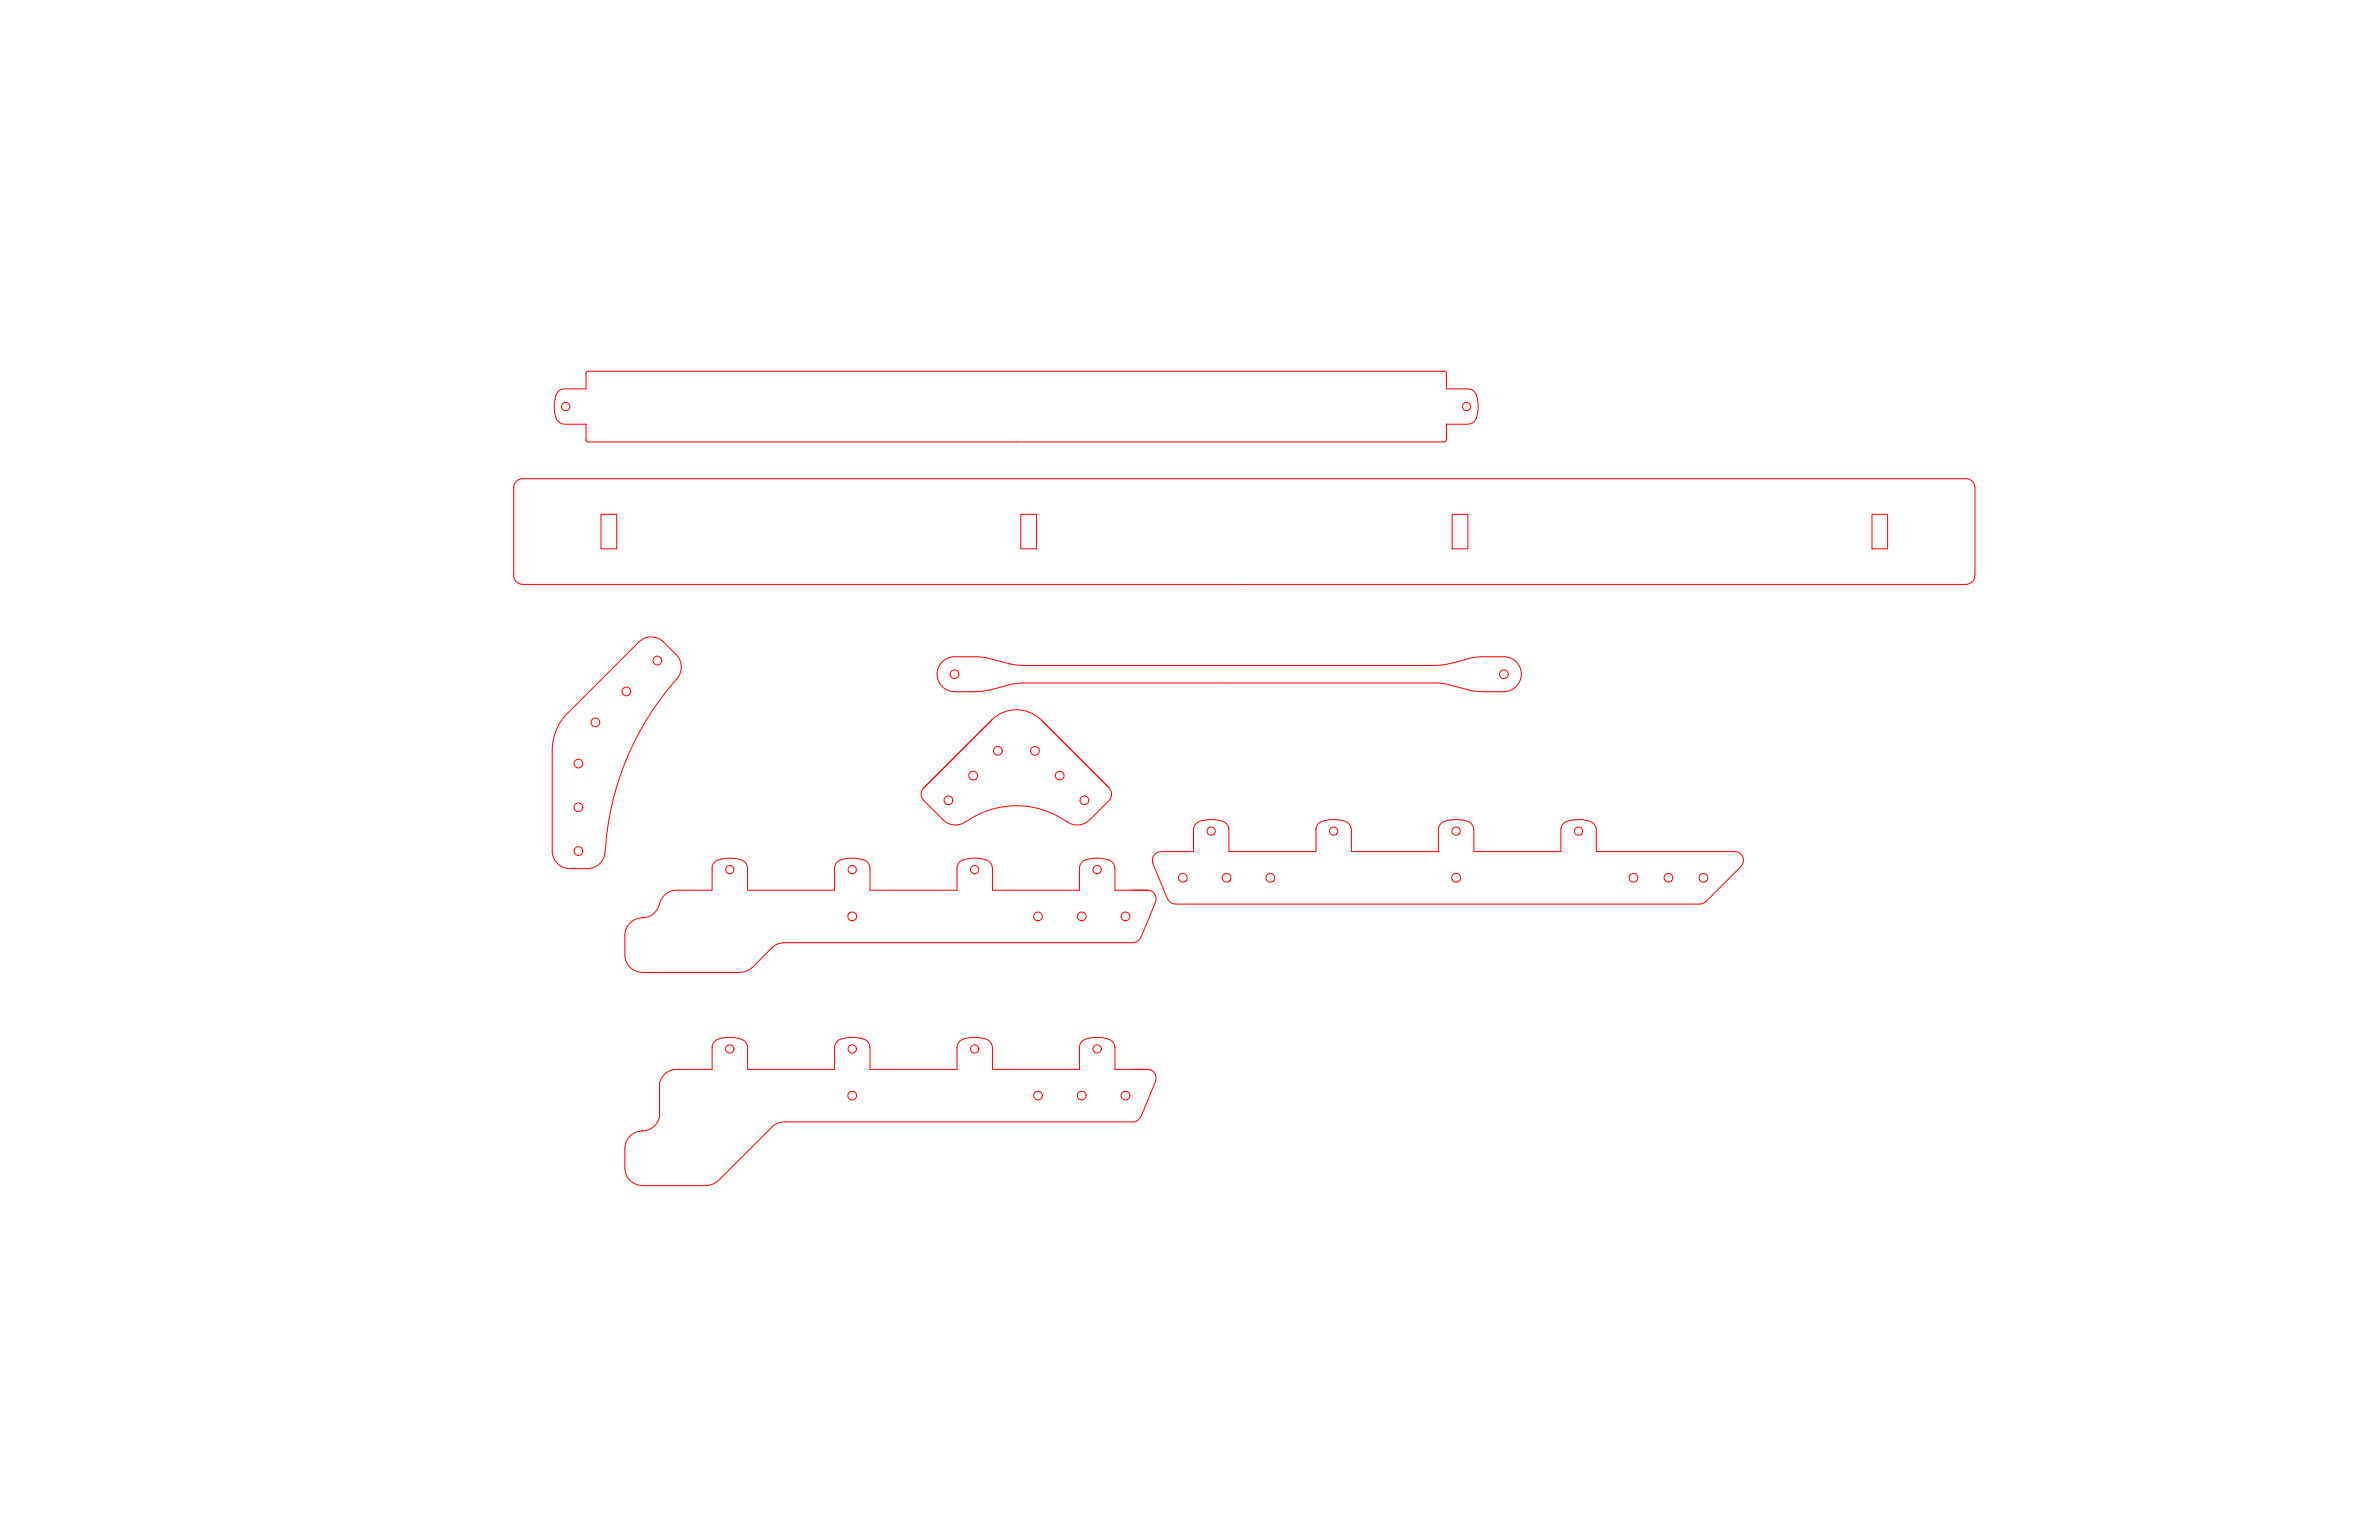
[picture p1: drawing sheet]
<svg xmlns="http://www.w3.org/2000/svg" width="864mm" height="559mm" viewBox="0 0 864 559" stroke-linecap="round" stroke-linejoin="round" font-family="sans-serif">
<!-- layer: CUT -->
<g fill="none" stroke="#f00" stroke-width=".36">
<path d="M213.5 134.7l-.6 .2-.2 .6v5.6h-7.6M213.5 134.7h310.7l.6 .2 .2 .6M525.1 135.5v5.6h7.6M201.9 143.3a13.5 13.5 0 0 0 0 8.5M201.9 151.7l.5 1 .9 .8 1.6 .4M204.9 141.1l-1.6 .5-.9 .7-.5 1M205.1 153.9h7.6M212.7 153.8v5.7l.2 .6 .6 .2M525 159.5l-.2 .6-.6 .2-310.7 .1M525.1 153.8v5.8M525.1 153.9h7.6M532.9 141.1a3.7 3.7 0 0 1 3.5 4 10 10 0 0 1-1.5 8l-.9 .6-1.1 .2"/>
<path d="M716.9 176.9a3.2 3.2 0 0 0-3.2-3.2h-524a3.2 3.2 0 0 0-3.2 3.2v32M716.9 176.9v32M218.2 186.6h5.7v12.6h-5.7zM370.6 186.6h5.7v12.6h-5.7zM527.1 186.6h5.8v12.6h-5.8zM679.5 186.6h5.7v12.6h-5.7zM186.5 208.9a3.2 3.2 0 0 0 3.1 3.1M189.7 212.1h524.1M716.9 208.9a3.2 3.2 0 0 1-3.2 3.1M354.3 238.3l4.3 .5 7.7 2M354.3 238.3h-7.8a6.3 6.3 0 0 0-6.3 6.3 6.3 6.3 0 0 0 6.3 6.4M533.1 239l4.2-.7h8.6a6.3 6.3 0 0 1 6.4 6.3 6.3 6.3 0 0 1-6.4 6.4"/>
<path d="M533.2 239l-7.1 1.8M346.5 251h7.8M359.2 250.3l-4.9 .7M366.3 240.8l4.9 .6M371.2 247.8l-4.2 .5-7.7 2.1M371.2 247.8h150l4.2 .5 7.8 2.1M371.2 241.5h150M526.1 240.8l-4.9 .6M533.1 250.3l4.9 .7M538.1 251h7.8M377.9 261.2a12.7 12.7 0 0 0-17.9 0l-24.7 24.7a3.1 3.1 0 0 0 0 4.5l7.1 7.1M378 261.3l24.6 24.6"/>
<path d="M395.5 297.5a6.7 6.7 0 0 1-9.3-.1 32.2 32.2 0 0 0-36.4 1.3 6.3 6.3 0 0 1-7.4-1.2M402.6 285.9a3.2 3.2 0 0 1 0 4.5M402.6 290.4l-7.1 7.1M443.9 298.1a12.3 12.3 0 0 0-9.5 .5l-.7 .9-.4 1v8.5h-11.8a3.2 3.2 0 0 0-3 4.4l5.3 12.7 1.2 1.4 1.7 .5M443.9 298.1l1 .5 .7 .9 .5 1.6M219.6 309.2a6.3 6.3 0 0 1-6.3 5.9M219.7 309.2a104.5 104.5 0 0 1 26.6-63.7 6.4 6.4 0 0 0-.8-7.9l-4.6-4.6a6.4 6.4 0 0 0-9 0l-25.9 25.8a19 19 0 0 0-5.5 13.4v36.6a6.3 6.3 0 0 0 6.3 6.3l6.5 .1M260.7 312l-1.4 1-.7 1.5-.1 8.5h-12.9M260.7 312.1a13.5 13.5 0 0 1 8.5 0M269.2 312l1.4 1 .7 1.5 .1 8.5h31.6v-8.5l.7-1.5 1.4-1M305.1 312.1a13.5 13.5 0 0 1 8.5 0M313.6 312l1.4 1 .7 1.5 .1 8.5h31.6l.1-8.5 .7-1.5 1.4-1"/>
<path d="M349.6 312.1a13.5 13.5 0 0 1 8.5 0M358.1 312l1 .6 .7 .8 .4 1.6M394 312l-1.4 1-.7 1.5v8.5h-31.6v-8M394 312.1a13.5 13.5 0 0 1 8.5 0M402.5 312l1 .6 .7 .8 .5 1.6M404.7 315v8h11.8a3.2 3.2 0 0 1 2.9 4.4l-5.2 12.7M446.1 301v8h31.6v-7.9a3.7 3.7 0 0 1 4-3.5 10.2 10.2 0 0 1 8.1 1.4l.5 1 .2 1.1M490.6 301v8h31.6v-7.9a3.7 3.7 0 0 1 4-3.5 10.2 10.2 0 0 1 8 1.4l.8 2v8h31.6v-7.9a3.7 3.7 0 0 1 4-3.5 10.2 10.2 0 0 1 8.1 1.4l.8 2v8h50.2a3.2 3.2 0 0 1 3 2 3.2 3.2 0 0 1-.7 3.4M632 314.4l-12.7 12.7M233.2 333.1a6.3 6.3 0 0 0-6.4 6.3v7.1a6.3 6.3 0 0 0 6.4 6.3l35.5 .1 2.7-.7 1.7-1.2M233.2 333.1h.1M239.4 328a6.3 6.3 0 0 1-6.2 5"/>
<path d="M245.6 323a6.3 6.3 0 0 0-6.2 5M426.7 328.1h190.4M619.3 327.1l-1.3 .8-1 .1M280.2 343.9l-7.1 7.1M414.1 340.1l-1.1 1.4-1.8 .5-126.5 .1-2.1 .3-2.4 1.5M358.1 377.1a12.3 12.3 0 0 0-9.5 .6l-.8 .8-.3 1-.1 8.5h-31.6v-7.9a3.7 3.7 0 0 0-4.1-3.5 10.2 10.2 0 0 0-8 1.4l-.5 1-.2 1v8h-31.6l-.1-7.9a3.7 3.7 0 0 0-4-3.5 10.2 10.2 0 0 0-8 1.4l-.6 1-.2 1.1v7.9h-12.9M358.1 377.1l1.4 .9 .5 1 .2 1.1M245.6 388a6.3 6.3 0 0 0-6.2 5v12.4M360.3 380v8h31.6v-7.9a3.7 3.7 0 0 1 4-3.5 10.2 10.2 0 0 1 8 1.4l.6 1 .2 1.1M404.7 380v8h11.8a3.2 3.2 0 0 1 2.9 4.4l-5.2 12.7M233.2 410.4a6.3 6.3 0 0 0-6.4 6.3v7.2a6.3 6.3 0 0 0 6.4 6.3h23.1M233.2 410.4h.1"/>
<path d="M239.4 405.4a6.3 6.3 0 0 1-6.2 5M411.2 407.1h-127.2l-2.1 .6-1.2 .8-20.4 20.3-1.9 1-2.1 .4M414.1 405.1l-1.1 1.4-1.8 .5"/>
<circle cx="205.4" cy="147.5" r="1.5"/>
<circle cx="532.4" cy="147.5" r="1.5"/>
<circle cx="238.6" cy="239.7" r="1.59"/>
<circle cx="227.4" cy="250.9" r="1.59"/>
<circle cx="346.5" cy="244.6" r="1.59"/>
<circle cx="545.9" cy="244.6" r="1.59"/>
<circle cx="210" cy="277.1" r="1.59"/>
<circle cx="216.1" cy="262.1" r="1.59"/>
<circle cx="362.2" cy="272.5" r="1.59"/>
<circle cx="375.7" cy="272.5" r="1.59"/>
<circle cx="210" cy="292.9" r="1.59"/>
<circle cx="344.3" cy="290.4" r="1.59"/>
<circle cx="353.3" cy="281.4" r="1.59"/>
<circle cx="384.7" cy="281.4" r="1.59"/>
<circle cx="393.7" cy="290.4" r="1.59"/>
<circle cx="210" cy="308.8" r="1.59"/>
<circle cx="264.9" cy="315.5" r="1.5"/>
<circle cx="309.4" cy="315.5" r="1.5"/>
<circle cx="353.8" cy="315.5" r="1.5"/>
<circle cx="398.3" cy="315.5" r="1.5"/>
<circle cx="429.4" cy="318.5" r="1.59"/>
<circle cx="439.7" cy="301.6" r="1.5"/>
<circle cx="445.3" cy="318.5" r="1.59"/>
<circle cx="461.1" cy="318.5" r="1.59"/>
<circle cx="484.1" cy="301.6" r="1.5"/>
<circle cx="528.6" cy="301.6" r="1.5"/>
<circle cx="528.6" cy="318.5" r="1.59"/>
<circle cx="573" cy="301.6" r="1.5"/>
<circle cx="593" cy="318.5" r="1.59"/>
<circle cx="605.7" cy="318.5" r="1.59"/>
<circle cx="618.4" cy="318.5" r="1.59"/>
<circle cx="309.4" cy="332.5" r="1.59"/>
<circle cx="376.8" cy="332.5" r="1.59"/>
<circle cx="392.7" cy="332.5" r="1.59"/>
<circle cx="408.6" cy="332.5" r="1.59"/>
<circle cx="264.9" cy="380.6" r="1.5"/>
<circle cx="309.4" cy="397.5" r="1.59"/>
<circle cx="309.4" cy="380.6" r="1.5"/>
<circle cx="353.8" cy="380.6" r="1.5"/>
<circle cx="376.8" cy="397.5" r="1.59"/>
<circle cx="392.7" cy="397.5" r="1.59"/>
<circle cx="398.3" cy="380.6" r="1.5"/>
<circle cx="408.6" cy="397.5" r="1.59"/>
</g>
</svg>
